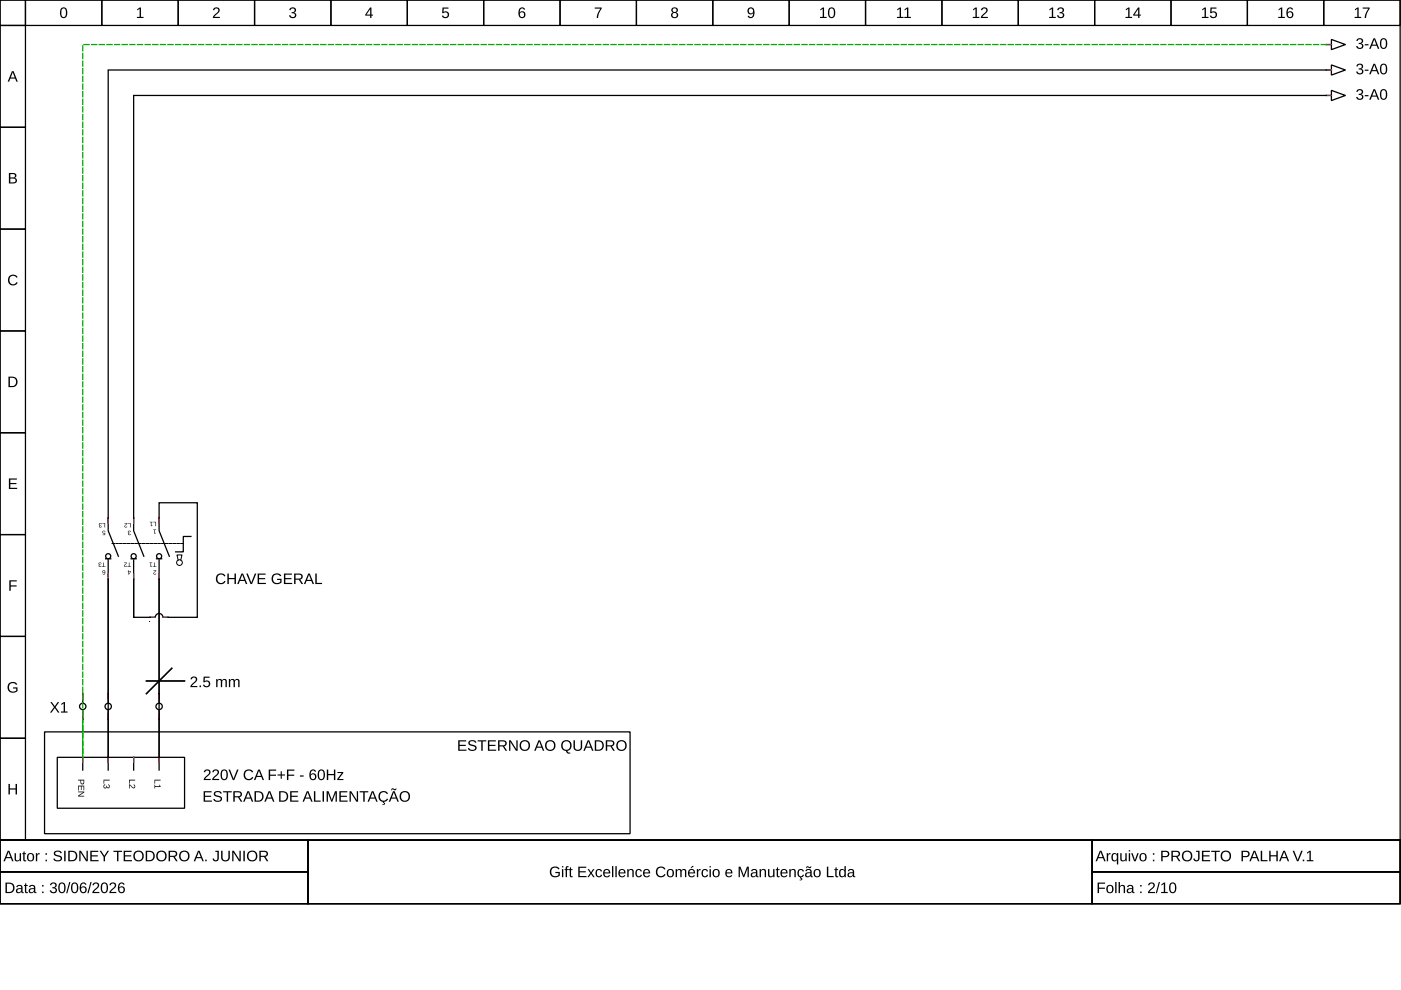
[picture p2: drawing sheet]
<svg xmlns="http://www.w3.org/2000/svg" width="297mm" height="210mm" viewBox="0 0 297 210" stroke-linecap="round" stroke-linejoin="round" font-family="sans-serif">
<g fill="none" stroke="#000" stroke-width=".27">
<path d="M0 0h296.9v178.1h-296.9zM0 0h5.4v5.4h-5.4zM5.4 0h16.2v5.4h-16.2zM21.6 0h16.2v5.4h-16.2zM37.8 0h16.2v5.4h-16.2zM54 0h16.2v5.4h-16.2zM70.2 0h16.2v5.4h-16.2zM86.4 0h16.2v5.4h-16.2zM102.6 0h16.1v5.4h-16.1zM118.7 0h16.2v5.4h-16.2zM134.9 0h16.2v5.4h-16.2zM151.1 0h16.2v5.4h-16.2z"/>
<path d="M167.3 0h16.2v5.4h-16.2zM183.5 0h16.2v5.4h-16.2zM199.7 0h16.2v5.4h-16.2zM215.9 0h16.2v5.4h-16.2zM232.1 0h16.2v5.4h-16.2zM248.3 0h16.2v5.4h-16.2zM264.5 0h16.2v5.4h-16.2zM280.7 0h16.2v5.4h-16.2zM0 5.4h5.4v21.6h-5.4zM281.2 14.8h-258.3v97.7l2.2 5.4M281.5 14.8h.8M281.5 9.4h.8"/>
<path d="M282.3 13.8l3 1-3 1.1zM282.3 19.2l3 1-3 1.1zM282.3 8.4l3 1-3 1.1zM0 27h5.4v21.6h-5.4zM281.2 20.2h-252.9v92.3l2.2 5.4M281.5 20.2h.8M0 48.6h5.4v21.6h-5.4zM0 70.2h5.4v21.6h-5.4zM0 91.8h5.4v21.5h-5.4zM0 113.3h5.4v21.6h-5.4zM22.4 118.5h1.1M22.9 118.7v3.6"/>
<path d="M27.8 118.5h1.1M28.3 118.7v3.8M33.2 118.5h1.1M33.7 118.8v4M35.9 117.9l-2.2-5.4v-5.9h8.1v24.3h-7.3a.81 .81 0 0 0-.8-.8 .81 .81 0 0 0-.8 .8h-4.6v-8.1v8.1M40.5 113.7h-1.6v3.3h-1.7M0 134.9h5.4v21.6h-5.4zM0 156.5h5.4v21.6h-5.4zM9.4 155.2h124.2v21.6h-124.2zM17.5 147.1v1.9M17.5 150.6v1.9M22.9 150.6v10"/>
<path d="M22.9 149v-26.2v37.8M31 144.4h8.1M33.7 149v-26.2v37.8M33.7 150.6v10M36.4 141.7l-5.4 5.4M0 178.1h296.9v13.5h-296.9zM0 178.1h65.3v6.8h-65.3zM12.1 160.6h27v10.8h-27zM12.1 171.4h.1M12.1 166h.1M17.5 160.8v2.5M22.9 160.6v2.7"/>
<path d="M28.3 160.6v2.7M33.7 160.6v2.7M65.3 178.1h166.2v13.5h-166.2zM231.5 178.1h65.4v6.8h-65.4zM0 184.9h65.3v6.7h-65.3zM231.5 184.9h65.4v6.7h-65.4z"/>
<circle cx="22.9" cy="117.9" r=".54"/>
<circle cx="28.3" cy="117.9" r=".54"/>
<circle cx="33.7" cy="117.9" r=".54"/>
<circle cx="17.5" cy="149.8" r=".67"/>
<circle cx="22.9" cy="149.8" r=".67"/>
<circle cx="33.7" cy="149.8" r=".67"/>
</g>
<g fill="#000">
<path d="M29.1 2l.5-.4h.3v2h.5v.2h-1.4v-.2h.6v-1.7l-.5 .3zM45.4 1.7a.72 .72 0 0 1 1.1 .2 .72 .72 0 0 1-.4 1l-.6 .7h1.1v.2h-1.5l.1-.4 .5-.5a.66 .66 0 0 0 .4-1.1l-.5 .1-.2 .3-.2-.1zM61.6 1.7a.63 .63 0 0 1 1 0 .63 .63 0 0 1-.3 1 .63 .63 0 0 1 .5 .8 .63 .63 0 0 1-.9 .3l-.6-.4v-.2h.3a.45 .45 0 0 0 .6 .4 .45 .45 0 0 0 .2-.7l-.6-.1v-.2a.43 .43 0 0 0 .7-.2 .43 .43 0 0 0-.4-.6 .43 .43 0 0 0-.5 .4l-.3-.1zM93.8 1.6h1.3v.2h-1l-.1 .7a.76 .76 0 0 1 1.1 .3 .76 .76 0 0 1-.3 1.1 .76 .76 0 0 1-1.1-.4v-.2h.3a.5 .5 0 0 0 .7 .2 .5 .5 0 0 0 .1-.8 .5 .5 0 0 0-.8 .1h-.3zM126.1 1.6h1.5l-.7 1.4-.1 .8h-.3l.1-.6 .7-1.4h-1.2zM2 58.5a1.11 1.11 0 0 1 1.7 .3l-.3 .1a.83 .83 0 0 0-1.1-.3 .83 .83 0 0 0-.2 1.2l.5 .4a.77 .77 0 0 0 .9-.4l.2 .1a1.14 1.14 0 0 1-1.7 .4 1.14 1.14 0 0 1 0-1.8zM1.9 101.4h1.7v.3h-1.4v.7h1.3v.2h-1.3v.8h1.4v.3h-1.7zM21.8 112.6l.4-.1 .1 .2-.3-.1a.25 .25 0 0 0-.1 .4 .25 .25 0 0 0 .4 0v.5h-.5l.4-.1v-.3a.31 .31 0 0 1-.4-.1 .31 .31 0 0 1 0-.4zM27.2 112.6l.3-.1 .2 .3-.3-.2a.17 .17 0 0 0-.2 .2 .17 .17 0 0 0 .3 .1v.2a.18 .18 0 0 0-.2 0 .18 .18 0 0 0 .1 .3 .18 .18 0 0 0 .2-.2h.1a.28 .28 0 0 1-.4 .3 .28 .28 0 0 1 0-.5l-.2-.1zM32.5 112.3h.6l-.2 .1v.7l.2-.2v.1l-.3 .2h-.1v-.8zM2 123h1.6v.3h-1.3v.8h1.2v.3h-1.2v.9h-.3zM31.7 131.8l.2 .1z"/>
<path d="M32.5 120.9h.6l-.5 .7 .2 .1 .3-.1a.32 .32 0 0 1-.3 .2 .32 .32 0 0 1-.3-.3 .32 .32 0 0 1 .3-.3l.2-.2zM1.9 144.9a1.16 1.16 0 0 1 1.8 .2l-.3 .1a.85 .85 0 0 0-1.2-.2 .85 .85 0 0 0-.2 1.2 .95 .95 0 0 0 1.4 .2v-.4h-.6v-.3h.9v.8a1.22 1.22 0 0 1-1.7 .1 1.22 1.22 0 0 1-.1-1.7zM1.8 166.2h.3v1h1.2v-1h.3v2.2h-.3v-1h-1.2v1h-.3z"/>
<path d="M2.5 15.1h.4l.9 2.2h-.3l-.3-.6h-1l-.3 .6h-.3zM2.7 15.3l-.4 1.1h.8z"/>
<path d="M13.1 1.7a.83 .83 0 0 1 .9 .1 .83 .83 0 0 1 .3 .9 .83 .83 0 0 1-.8 1.2 .83 .83 0 0 1-.8-1.2l.1-.6zM13.2 1.9a1.2 1.2 0 0 0 .3 1.7 1.16 1.16 0 0 0 .2-1.8z"/>
<path d="M78.5 1.6h.3v1.5h.3v.2h-.3v.5h-.3v-.5h-1.1v-.2zM78.5 1.9l-.8 1.2h.8z"/>
<path d="M110.3 1.7a.7 .7 0 0 1 1 .3l-.2 .1a.47 .47 0 0 0-.6-.3 .47 .47 0 0 0-.3 .6v.3a.72 .72 0 0 1 1.1 .1 .72 .72 0 0 1-.3 1 .72 .72 0 0 1-1-.4l-.1-1zM110.2 3.1a.48 .48 0 0 0 .9 0 .48 .48 0 0 0-.9 0z"/>
<path d="M142.5 1.7a.66 .66 0 0 1 1-.1 .66 .66 0 0 1 0 1h-.2a.65 .65 0 0 1 .4 .9 .65 .65 0 0 1-.9 .3 .6 .6 0 0 1-.5-.5 .6 .6 0 0 1 .4-.7l-.4-.3zM142.6 2.1a.41 .41 0 0 0 .8 0 .41 .41 0 0 0-.8 0zM142.6 3.2a.46 .46 0 0 0 .9 0 .46 .46 0 0 0-.9 0z"/>
<path d="M158.7 1.8a.81 .81 0 0 1 1-.1 .81 .81 0 0 1 .3 1 .84 .84 0 0 1-.3 1 .84 .84 0 0 1-1.1-.1l-.1-.2 .3-.1a.47 .47 0 0 0 .6 .3 .47 .47 0 0 0 .3-.6v-.3a.72 .72 0 0 1-1.1 .1 .72 .72 0 0 1 .1-1zM158.9 1.9a.51 .51 0 0 0 .1 .8 .51 .51 0 0 0 .7-.3 .51 .51 0 0 0-.5-.6z"/>
<path d="M173.9 2l.6-.4h.2v2h.6v.2h-1.4v-.2h.5v-1.7l-.5 .3zM175.9 1.7a.83 .83 0 0 1 1 .1 .83 .83 0 0 1 .2 .9 .83 .83 0 0 1-.8 1.2 .83 .83 0 0 1-.8-1.2l.1-.6zM176 1.9a1.2 1.2 0 0 0 .3 1.7 1.16 1.16 0 0 0 .2-1.8z"/>
<path d="M190.2 2l.6-.4h.2v2h.6v.2h-1.4v-.2h.5v-1.7l-.5 .3zM191.8 2l.5-.4h.3v2h.5v.2h-1.4v-.2h.6v-1.7l-.5 .3z"/>
<path d="M206.3 2l.5-.4h.3v2h.5v.2h-1.4v-.2h.6v-1.7l-.5 .3zM208.2 1.7a.72 .72 0 0 1 1.1 .2 .72 .72 0 0 1-.4 1l-.6 .7h1.1v.2h-1.4l.1-.4 .4-.5a.66 .66 0 0 0 .4-1.1l-.5 .1-.1 .3-.3-.1z"/>
<path d="M222.5 2l.5-.4h.3v2h.5v.2h-1.4v-.2h.6v-1.7l-.5 .3zM224.4 1.7a.63 .63 0 0 1 1 0 .63 .63 0 0 1-.3 1 .63 .63 0 0 1 .5 .8 .63 .63 0 0 1-.9 .3l-.5-.4-.1-.2h.3a.45 .45 0 0 0 .6 .4 .45 .45 0 0 0 .2-.7l-.5-.1v-.2a.43 .43 0 0 0 .6-.2 .43 .43 0 0 0-.3-.6 .43 .43 0 0 0-.6 .4l-.2-.1z"/>
<path d="M238.7 2l.5-.4h.3v2h.5v.2h-1.4v-.2h.6v-1.7l-.5 .3zM241.3 1.6h.3v1.5h.3v.2h-.3v.5h-.3v-.5h-1v-.2zM241.3 1.9l-.8 1.2h.8z"/>
<path d="M254.9 2l.5-.4h.3v2h.5v.2h-1.4v-.2h.6v-1.7l-.5 .3zM256.6 1.6h1.3v.2h-1v.7a.76 .76 0 0 1 1 .3 .76 .76 0 0 1-.3 1.1 .76 .76 0 0 1-1-.4l-.1-.2h.3a.5 .5 0 0 0 .7 .2 .5 .5 0 0 0 .1-.8 .5 .5 0 0 0-.8 .1h-.2z"/>
<path d="M271.1 2l.5-.4h.3v2h.5v.2h-1.4v-.2h.6v-1.7l-.5 .3zM273.1 1.7a.7 .7 0 0 1 1.1 .3l-.3 .1a.47 .47 0 0 0-.6-.3 .47 .47 0 0 0-.3 .6v.3a.72 .72 0 0 1 1.1 .1 .72 .72 0 0 1-.3 1 .72 .72 0 0 1-1-.4v-1zM273 3.1a.48 .48 0 0 0 .9 0 .48 .48 0 0 0-.9 0z"/>
<path d="M287.3 2l.5-.4h.3v2h.5v.2h-1.4v-.2h.6v-1.7l-.5 .3zM288.9 1.6h1.5l-.6 1.4-.2 .8h-.3l.1-.6 .7-1.4h-1.2z"/>
<path d="M287.8 13.6a.63 .63 0 0 1 1 0 .63 .63 0 0 1-.3 1 .63 .63 0 0 1 .5 .8 .63 .63 0 0 1-.9 .4l-.5-.4-.1-.2h.3a.45 .45 0 0 0 .6 .3 .45 .45 0 0 0 .2-.7l-.5-.1v-.2a.43 .43 0 0 0 .6-.2 .43 .43 0 0 0-.3-.6 .43 .43 0 0 0-.5 .4h-.3zM289.4 14.8h.7v.2h-.7zM291.2 13.5h.3l.9 2.2h-.3l-.2-.6h-1l-.3 .6h-.3zM291.4 13.7l-.4 1.2h.8zM292.9 13.6a.83 .83 0 0 1 1 .1 .83 .83 0 0 1 .2 .9 .83 .83 0 0 1-.8 1.2 .83 .83 0 0 1-.7-1.2l.1-.6zM293.1 13.8a1.2 1.2 0 0 0 .2 1.7 1.16 1.16 0 0 0 .2-1.8z"/>
<path d="M287.8 8.2a.63 .63 0 0 1 1 0 .63 .63 0 0 1-.3 1 .63 .63 0 0 1 .5 .8 .63 .63 0 0 1-.9 .4l-.5-.4-.1-.2h.3a.45 .45 0 0 0 .6 .4 .45 .45 0 0 0 .2-.8l-.5-.1v-.2a.43 .43 0 0 0 .6-.2 .43 .43 0 0 0-.3-.6 .43 .43 0 0 0-.5 .4h-.3zM289.4 9.4h.7v.2h-.7zM291.2 8.1h.3l.9 2.3h-.3l-.2-.7h-1l-.3 .7h-.3zM291.4 8.4l-.4 1.1h.8zM292.9 8.2a.83 .83 0 0 1 1 .1 .83 .83 0 0 1 .2 .9 .83 .83 0 0 1-.8 1.2 .83 .83 0 0 1-.7-1.2l.1-.6zM293.1 8.4a1.2 1.2 0 0 0 .2 1.8 1.16 1.16 0 0 0 .2-1.9z"/>
<path d="M1.9 36.7a1.45 1.45 0 0 1 1.5 .3l.1 .4-.4 .3a.61 .61 0 0 1 .5 .8 .61 .61 0 0 1-.8 .4h-.9zM2.2 36.9v.7h.7l.2-.2v-.4zM2.2 37.9v.8h.6a.42 .42 0 0 0 .4-.2 .42 .42 0 0 0 0-.5z"/>
<path d="M287.8 19a.63 .63 0 0 1 1 0 .63 .63 0 0 1-.3 1 .63 .63 0 0 1 .5 .8 .63 .63 0 0 1-.9 .4l-.5-.4-.1-.2 .3-.1a.45 .45 0 0 0 .6 .4 .45 .45 0 0 0 .2-.7l-.5-.1v-.2a.43 .43 0 0 0 .6-.2 .43 .43 0 0 0-.3-.6 .43 .43 0 0 0-.5 .4h-.3zM289.4 20.2h.7v.2h-.7zM291.2 18.9h.3l.9 2.2h-.3l-.2-.6h-1l-.3 .6h-.3zM291.4 19.1l-.4 1.2h.8zM292.9 19a.83 .83 0 0 1 1 .1 .83 .83 0 0 1 .2 .9 .83 .83 0 0 1-.8 1.2 .83 .83 0 0 1-.7-1.2l.1-.6zM293.1 19.2a1.2 1.2 0 0 0 .2 1.7 1.16 1.16 0 0 0 .2-1.8z"/>
<path d="M1.8 79.9a1.73 1.73 0 0 1 1.8 .5 1.13 1.13 0 0 1-1 1.7h-.8zM2.1 80.1v1.7a.95 .95 0 0 0 1.3-.8 .95 .95 0 0 0-1.3-.9z"/>
<path d="M21.7 110.9h.6v.9h-.1v-.8zM21 111l.4-.1 .2 .2-.3-.1a.17 .17 0 0 0-.2 .2 .17 .17 0 0 0 .2 .1l.1 .1a.18 .18 0 0 0-.3 .1 .18 .18 0 0 0 .1 .3 .18 .18 0 0 0 .3-.2h.1a.28 .28 0 0 1-.4 .3 .28 .28 0 0 1 0-.5l-.2-.2z"/>
<path d="M27.1 110.9h.6v.9h-.1v-.8zM26.4 110.9h.6l-.5 .7 .2 .2 .3-.2a.32 .32 0 0 1-.4 .2 .32 .32 0 0 1-.2-.3 .32 .32 0 0 1 .3-.3l.2-.2z"/>
<path d="M32.5 110.6h.6v1h-.1v-.9zM31.8 110.6h.5l-.2 .1v.8l.2-.2v.1l-.2 .2h-.1v-.9z"/>
<path d="M21.8 121l.1-.1a.45 .45 0 0 1 .4 .5 .45 .45 0 0 1-.5 .4l-.1-.2 .4 .1 .1-.3a.3 .3 0 0 1-.4 0 .3 .3 0 0 1 0-.4zM21.8 121.2a.2 .2 0 0 0 .4 0 .2 .2 0 0 0-.4 0z"/>
<path d="M21.9 119.3h.2v.8l.3 .1h-.8l.3-.1zM21 119.3h.3l.2 .2-.3-.1a.17 .17 0 0 0-.2 .1 .17 .17 0 0 0 .2 .2l.1 .1a.18 .18 0 0 0-.3 .1 .18 .18 0 0 0 .2 .2 .18 .18 0 0 0 .2-.1h.1a.28 .28 0 0 1-.4 .2 .28 .28 0 0 1 0-.5l-.2-.1z"/>
<path d="M27.2 120.9l.1 .2h.5l-.5 .7h-.1v-.6h-.1zM27.3 121.2v.5l.4-.5z"/>
<path d="M27.3 119.3h.1v.8l.4 .1h-.8l.3-.1zM26.3 119.3h.6l-.5 .7 .2 .1 .3-.1a.32 .32 0 0 1-.4 .2 .32 .32 0 0 1-.2-.3 .32 .32 0 0 1 .3-.3l.2-.2z"/>
<path d="M32.7 119.3h.1v.8l.4 .1h-.8l.3-.1zM31.7 119.3h.6l-.3 .1v.7l.2-.2v.2l-.2 .1h-.1v-.8z"/>
<path d="M46.1 121.9a1.11 1.11 0 0 1 1.7 .2l-.3 .1a.83 .83 0 0 0-1.2-.2 .83 .83 0 0 0-.1 1.2l.4 .4a.77 .77 0 0 0 1-.4l.2 .1a1.14 1.14 0 0 1-1.7 .3 1.14 1.14 0 0 1 0-1.7zM48.2 121.6h.3v.9h1.2v-.9h.3v2.2h-.3v-1h-1.2v1h-.3zM51.2 121.6h.3l.9 2.2h-.3l-.2-.6h-1l-.3 .6h-.3zM51.4 121.8l-.5 1.1h.9zM52.2 121.6h.3l.8 2 .7-2h.3l-.9 2.2h-.3zM54.6 121.6h1.7v.3h-1.4v.7h1.3v.2h-1.3v.8h1.5v.2h-1.8zM57.9 121.9a1.16 1.16 0 0 1 1.7 .2l-.2 .1a.85 .85 0 0 0-1.3-.2 .85 .85 0 0 0-.1 1.2 .95 .95 0 0 0 1.4 .2v-.4h-.7v-.3h1v.8a1.22 1.22 0 0 1-1.7 .1 1.22 1.22 0 0 1-.1-1.7zM60.2 121.6h1.7v.3h-1.4v.7h1.3v.2h-1.3v.8h1.5v.2h-1.8zM62.4 121.6h1a.65 .65 0 0 1 .8 .5 .65 .65 0 0 1-.6 .8l.7 .9h-.4l-.5-.9h-.7v.9h-.3zM62.7 121.8v.9h.7a.42 .42 0 0 0 .5-.5 .42 .42 0 0 0-.5-.4zM65.3 121.6h.4l.9 2.2h-.3l-.3-.6h-1l-.3 .6h-.3zM65.5 121.8l-.4 1.1h.8zM66.9 121.6h.3v2h1.1v.2h-1.4z"/>
<path d="M10.7 148.9h.3l.6 .8 .6-.8h.4l-.8 1 .8 1.2h-.3l-.7-1-.7 1h-.3l.8-1.2zM13 149.2l.5-.3h.3v1.9h.5v.3h-1.4v-.3h.6v-1.7l-.5 .4z"/>
<path d="M40.6 143.6a.72 .72 0 0 1 1.1 .1 .72 .72 0 0 1-.4 1.1l-.6 .7h1.1v.2h-1.4l.1-.4 .4-.5a.66 .66 0 0 0 .4-1.1l-.5 .1-.1 .2h-.3zM42.3 145.3h.3v.4h-.3zM43.2 143.5h1.2v.2h-1v.7a.76 .76 0 0 1 1.1 .3 .76 .76 0 0 1-.4 1.1 .76 .76 0 0 1-1-.4l-.1-.2h.3a.5 .5 0 0 0 .8 .2 .5 .5 0 0 0 0-.8 .5 .5 0 0 0-.7 .1h-.3zM45.8 144h.3v.3a.53 .53 0 0 1 .5-.4 .53 .53 0 0 1 .5 .4 .53 .53 0 0 1 .6-.3 .53 .53 0 0 1 .4 .6v1.1h-.3v-1.3l-.3-.2-.4 .3v1.2h-.3v-1.3l-.1-.2h-.4l-.2 .3v1.2h-.3zM48.5 144h.3v.3a.53 .53 0 0 1 .5-.4 .53 .53 0 0 1 .5 .4 .53 .53 0 0 1 .6-.3 .53 .53 0 0 1 .4 .6v1.1h-.3v-1.3l-.3-.2-.4 .3v1.2h-.3v-1.3l-.1-.2h-.4l-.2 .3v1.2h-.3z"/>
<path d="M97.1 157h1.7v.2h-1.3v.7h1.2v.3h-1.2v.7h1.4v.3h-1.8zM99.4 157.2a1.02 1.02 0 0 1 1.6 .2l-.3 .1a.54 .54 0 0 0-.6-.4 .54 .54 0 0 0-.5 .6l.6 .2a.69 .69 0 0 1 .8 .7 .69 .69 0 0 1-.9 .6 .82 .82 0 0 1-.9-.5l.3-.1a.67 .67 0 0 0 .6 .4 .67 .67 0 0 0 .6-.5l-.5-.3a.72 .72 0 0 1-.7-.2 .72 .72 0 0 1-.1-.8zM101.3 157h1.8v.2h-.8v2h-.3v-2h-.7zM103.4 157h1.7v.2h-1.4v.7h1.3v.3h-1.3v.7h1.5v.3h-1.8zM105.6 157h1.1a.65 .65 0 0 1 .7 .5 .65 .65 0 0 1-.5 .7l.6 1h-.3l-.6-.9h-.7v.9h-.3zM105.9 157.2v.8h.7a.42 .42 0 0 0 .5-.4 .42 .42 0 0 0-.5-.4zM107.9 157h.4l1.2 1.9v-1.9h.2v2.2h-.3l-1.2-1.9v1.9h-.3zM110.1 158.1a1.15 1.15 0 0 1 2.3 0 1.15 1.15 0 0 1-2.3 0zM110.7 157.4a.87 .87 0 0 0 0 1.3 .87 .87 0 0 0 1.3-.1 .87 .87 0 0 0-.2-1.2 .87 .87 0 0 0-1.1 0zM114.2 157h.3l.9 2.2h-.3l-.3-.7h-1l-.2 .7h-.3zM114.3 157.2l-.4 1.1h.8zM115.5 158.1a1.15 1.15 0 0 1 2.3 0 1.15 1.15 0 0 1-2.3 0zM116.1 157.4a.87 .87 0 0 0 0 1.3 .87 .87 0 0 0 1.3-.1 .87 .87 0 0 0-.2-1.2 .87 .87 0 0 0-1.1 0zM119.3 157.2a1.16 1.16 0 0 1 1.8 .3 1.16 1.16 0 0 1-.8 1.7l.2 .3 .4 .1v.2h-.5l-.3-.2a.57 .57 0 0 0-.7-.5 1.27 1.27 0 0 1-.1-1.9zM119.5 157.4a.87 .87 0 0 0 0 1.3 .87 .87 0 0 0 1.3-.1 .87 .87 0 0 0-.1-1.2 .87 .87 0 0 0-1.2 0zM121.6 157h.3v1.4a.62 .62 0 0 0 .6 .6 .62 .62 0 0 0 .6-.7v-1.3h.3v1.3a.92 .92 0 0 1-.9 .9 .92 .92 0 0 1-.9-.8zM124.6 157h.3l.9 2.2h-.3l-.2-.7h-1l-.3 .7h-.3zM124.8 157.2l-.5 1.1h.9zM126.1 157a1.73 1.73 0 0 1 1.8 .5 1.13 1.13 0 0 1-1 1.7h-.8zM126.4 157.2v1.7a.95 .95 0 0 0 1.3-.8 .95 .95 0 0 0-1.3-.9zM128.4 157h1.1a.65 .65 0 0 1 .8 .5 .65 .65 0 0 1-.6 .7l.7 1h-.4l-.6-.9h-.7v.9h-.3zM128.7 157.2v.8h.8a.42 .42 0 0 0 .5-.4 .42 .42 0 0 0-.5-.4zM130.6 158.1a1.15 1.15 0 0 1 2.3 0 1.15 1.15 0 0 1-2.3 0zM131.2 157.4a.87 .87 0 0 0 0 1.3 .87 .87 0 0 0 1.3-.1 .87 .87 0 0 0-.2-1.2 .87 .87 0 0 0-1.1 0z"/>
<path d="M16.6 165.3h1.3v.6a.4 .4 0 0 1-.4 .4 .4 .4 0 0 1-.4-.4v-.4h-.5zM17.2 165.5v.5l.4 .1 .1-.6zM16.6 166.6h1.3v1h-.2v-.9h-.4v.8h-.1v-.8h-.5v.9h-.1zM16.6 167.8h1.3v.2l-1.2 .7h1.2v.2h-1.3v-.2l1.1-.7h-1.1z"/>
<path d="M22 165.3h1.3v.2h-1.2v.6h-.1zM22 166.4l.3-.1-.2 .4a.24 .24 0 0 0 .2 .3 .24 .24 0 0 0 .2-.3l.2-.1a.25 .25 0 0 0 .1 .4 .25 .25 0 0 0 .3-.2 .25 .25 0 0 0-.2-.3v-.2a.4 .4 0 0 1 .4 .6 .4 .4 0 0 1-.7 0 .35 .35 0 0 1-.4 .3 .35 .35 0 0 1-.3-.5z"/>
<path d="M27.3 165.3h1.3v.2h-1.1v.6h-.2zM27.3 166.3l.7 .5a.26 .26 0 0 0 .5 .1 .26 .26 0 0 0-.2-.4v-.2a.44 .44 0 0 1 .4 .5 .44 .44 0 0 1-.5 .4 .44 .44 0 0 1-.4-.5l-.3-.2v.7h-.2z"/>
<path d="M32.7 165.3h1.3v.2h-1.1v.6h-.2zM32.7 166.4h.2v.3h1l-.2-.3h.1l.2 .5h-1.1v.3h-.2z"/>
<path d="M43.2 167.8h1.7v.2h-1.4v.7h1.3v.3h-1.3v.7h1.4v.3h-1.7zM45.4 168a1.02 1.02 0 0 1 1.6 .2l-.3 .1a.54 .54 0 0 0-.6-.4 .54 .54 0 0 0-.4 .6l.5 .2a.69 .69 0 0 1 .9 .7 .69 .69 0 0 1-.9 .6 .82 .82 0 0 1-1-.6h.3a.67 .67 0 0 0 .7 .4 .67 .67 0 0 0 .6-.5l-.6-.3a.72 .72 0 0 1-.7-.3 .72 .72 0 0 1-.1-.7zM47.3 167.8h1.8v.2h-.7v2h-.3v-2h-.8zM49.5 167.8h1a.65 .65 0 0 1 .8 .5 .65 .65 0 0 1-.5 .7l.6 1h-.4l-.5-.9h-.7v.9h-.3zM49.8 168v.8h.7a.42 .42 0 0 0 .5-.4 .42 .42 0 0 0-.5-.4zM52.5 167.8h.3l.9 2.2h-.3l-.3-.7h-1l-.2 .7h-.4zM52.6 168l-.4 1.1h.8zM54 167.8a1.73 1.73 0 0 1 1.7 .5 1.13 1.13 0 0 1-.9 1.7h-.8zM54.3 168v1.7a.95 .95 0 0 0 1.3-.8 .95 .95 0 0 0-1.3-.9zM57 167.8h.3l.9 2.2h-.3l-.3-.7h-1l-.2 .7h-.4zM57.1 168l-.4 1.1h.8zM59.2 167.8a1.73 1.73 0 0 1 1.8 .5 1.13 1.13 0 0 1-1 1.7h-.8zM59.5 168v1.7a.95 .95 0 0 0 1.3-.8 .95 .95 0 0 0-1.3-.9zM61.5 167.8h1.7v.2h-1.4v.7h1.3v.3h-1.3v.7h1.5v.3h-1.8zM65 167.8h.4l.9 2.2h-.3l-.3-.7h-1l-.2 .7h-.4zM65.2 168l-.4 1.1h.8zM66.6 167.8h.3v1.9h1.1v.3h-1.4zM68.4 167.8h.3v2.2h-.3zM69.3 167.8h.4l.6 1.9 .7-1.9h.4v2.2h-.3l.1-2-.8 2h-.2l-.7-2v2h-.2zM71.9 167.8h1.7v.2h-1.3v.7h1.2v.3h-1.2v.7h1.4v.3h-1.8zM74.1 167.8h.4l1.2 1.9-.1-1.9h.3v2.2h-.3l-1.2-1.9v1.9h-.3zM76.3 167.8h1.8v.2h-.8v2h-.3v-2h-.7zM78.8 167.8h.4l.9 2.2h-.3l-.3-.7h-1l-.3 .7h-.3zM79 168l-.4 1.1h.8zM80.5 168a1.11 1.11 0 0 1 1.8 .3l-.3 .1a.83 .83 0 0 0-1.2-.3 .83 .83 0 0 0-.2 1.2l.5 .4a.77 .77 0 0 0 .9-.4l.3 .1a1.14 1.14 0 0 1-1.7 .4 1.14 1.14 0 0 1-.1-1.8zM81.2 170h.2l-.1 .1 .3 .3-.1 .2-.4 .1v-.2l.3-.1-.3-.1zM83.3 167.8h.4l.9 2.2h-.3l-.3-.7h-1l-.3 .7h-.3zM83.5 168l-.4 1.1h.8zM83 167.2l.3-.1 .4 .2 .4-.2-.1 .2a.5 .5 0 0 1-.7 .1l-.4 .2zM84.6 168.9a1.15 1.15 0 0 1 2.3 0 1.15 1.15 0 0 1-2.3 0zM85.2 168.2a.87 .87 0 0 0 0 1.3 .87 .87 0 0 0 1.3-.2 .87 .87 0 0 0-.1-1.1 .87 .87 0 0 0-1.2 0z"/>
<path d="M43.4 163.3a.72 .72 0 0 1 1.2 .1 .72 .72 0 0 1-.5 1.1l-.6 .7h1.2v.2h-1.5l.1-.4 .5-.5a.66 .66 0 0 0 .3-1.1l-.5 .1-.1 .2h-.3zM45.2 163.3a.72 .72 0 0 1 1.2 .1 .72 .72 0 0 1-.5 1.1l-.6 .7h1.2v.2h-1.5l.1-.4 .5-.5a.66 .66 0 0 0 .3-1.1l-.5 .1-.1 .2h-.3zM47.1 163.3a.83 .83 0 0 1 1 0 .83 .83 0 0 1 .2 1 .83 .83 0 0 1-.8 1.1 .83 .83 0 0 1-.7-1.1v-.7zM47.3 163.5a1.2 1.2 0 0 0 .2 1.7 1.16 1.16 0 0 0 .2-1.8zM48.4 163.2h.4l.7 1.9 .8-1.9h.3l-.9 2.2h-.3zM51.9 163.4a1.11 1.11 0 0 1 1.8 .3l-.3 .1a.83 .83 0 0 0-1.2-.3 .83 .83 0 0 0-.1 1.2l.4 .4a.77 .77 0 0 0 1-.4l.2 .1a1.14 1.14 0 0 1-1.7 .4 1.14 1.14 0 0 1-.1-1.8zM54.7 163.2h.4l.9 2.2h-.3l-.3-.7h-1l-.3 .7h-.3zM54.9 163.4l-.4 1.1h.8zM57 163.2h1.6v.2h-1.3v.8h1.2v.3h-1.2v.9h-.3zM59.5 163.5h.2v.7h.7v.2h-.7v.7h-.2v-.7h-.7v-.2h.7zM60.8 163.2h1.6v.2h-1.3v.8h1.3v.3h-1.3v.9h-.3zM63.6 164.4h.8v.3h-.8zM66 163.3a.7 .7 0 0 1 1 .3h-.3a.47 .47 0 0 0-.5-.2 .47 .47 0 0 0-.3 .6v.2a.72 .72 0 0 1 1.1 .2 .72 .72 0 0 1-.3 1 .72 .72 0 0 1-1-.5l-.1-.9zM65.8 164.7a.5 .5 0 0 0 1 0 .5 .5 0 0 0-1 0zM67.7 163.3a.83 .83 0 0 1 1 0 .83 .83 0 0 1 .2 1 .83 .83 0 0 1-.8 1.1 .83 .83 0 0 1-.8-1.1l.1-.7zM67.8 163.5a1.2 1.2 0 0 0 .3 1.7 1.16 1.16 0 0 0 .2-1.8zM69.3 163.2h.3v.9h1.2v-.9h.3v2.2h-.3v-1h-1.2v1h-.3zM71.5 163.7h1.3v.2l-1 1.3h1v.2h-1.3v-.2l.9-1.3h-.9z"/>
<path d="M1.6 180.4h.4l.9 2.2h-.3l-.3-.6h-1l-.3 .6h-.3zM1.8 180.6l-.4 1.1h.8zM3.1 180.9h.3v1.1a.41 .41 0 0 0 .4 .4 .41 .41 0 0 0 .4-.5v-1h.3v1.7h-.3v-.3a.58 .58 0 0 1-.7 .3 .58 .58 0 0 1-.4-.6zM5 180.5h.2v.4h.3v.2h-.3v1.1l.1 .2h.3v.2l-.6-.1-.1-1.4h-.2v-.2h.2zM5.9 181.1a.83 .83 0 0 1 1.2 .1 .83 .83 0 0 1-.1 1.2 .83 .83 0 0 1-1.2-.2l-.1-.4zM6.1 181.2a.63 .63 0 0 0-.1 .9 .63 .63 0 0 0 .8 .2 .79 .79 0 0 0-.3-1.2zM7.6 180.9h.3v.3l.1-.3h.4v.2l-.3 .1-.2 .2v1.2h-.3zM9.6 180.9h.4v.3h-.4zM9.6 182.3h.4v.3h-.4zM11.5 180.6a1.02 1.02 0 0 1 1.6 .3h-.3a.54 .54 0 0 0-.6-.4 .54 .54 0 0 0-.5 .6l.6 .2a.69 .69 0 0 1 .9 .7 .69 .69 0 0 1-1 .6 .82 .82 0 0 1-.9-.5l.3-.1a.67 .67 0 0 0 .7 .4 .67 .67 0 0 0 .5-.5l-.5-.3a.72 .72 0 0 1-.7-.2 .72 .72 0 0 1-.1-.8zM13.6 180.4h.3v2.2h-.3zM14.5 180.4a1.73 1.73 0 0 1 1.8 .5 1.13 1.13 0 0 1-1 1.7h-.8zM14.8 180.6v1.8a.95 .95 0 0 0 1.3-.9 .95 .95 0 0 0-1.3-.9zM16.8 180.4h.4l1.2 1.9-.1-1.9h.3v2.2h-.3l-1.2-1.9v1.9h-.3zM19.1 180.4h1.7v.2h-1.4v.7h1.3v.3h-1.3v.8h1.5v.2h-1.8zM21.1 180.4h.3l.7 1 .7-1h.3l-.8 1.3v.9h-.3v-.9zM24 180.4h1.9v.2h-.8v2h-.3v-2h-.8zM26.2 180.4h1.7v.2h-1.4v.7h1.3v.3h-1.3v.8h1.5v.2h-1.8zM28.2 181.5a1.15 1.15 0 0 1 2.3 0 1.15 1.15 0 0 1-2.3 0zM28.8 180.8a.87 .87 0 0 0 0 1.3 .87 .87 0 0 0 1.3-.1 .87 .87 0 0 0-.2-1.2 .87 .87 0 0 0-1.1 0zM30.9 180.4a1.73 1.73 0 0 1 1.8 .5 1.13 1.13 0 0 1-1 1.7h-.8zM31.2 180.6v1.8a.95 .95 0 0 0 1.3-.9 .95 .95 0 0 0-1.3-.9zM33 181.5a1.15 1.15 0 0 1 2.3 0 1.15 1.15 0 0 1-2.3 0zM33.6 180.8a.87 .87 0 0 0 0 1.3 .87 .87 0 0 0 1.3-.1 .87 .87 0 0 0-.1-1.2 .87 .87 0 0 0-1.2 0zM35.7 180.4h1.1a.65 .65 0 0 1 .8 .5 .65 .65 0 0 1-.6 .7l.7 1h-.4l-.6-.9h-.6v.9h-.4zM36.1 180.6v.8h.7a.42 .42 0 0 0 .5-.4 .42 .42 0 0 0-.5-.4zM37.9 181.5a1.15 1.15 0 0 1 2.3 0 1.15 1.15 0 0 1-2.3 0zM38.5 180.8a.87 .87 0 0 0 0 1.3 .87 .87 0 0 0 1.3-.1 .87 .87 0 0 0-.1-1.2 .87 .87 0 0 0-1.2 0zM42 180.4h.3l.9 2.2h-.3l-.3-.6h-1l-.2 .6h-.3zM42.1 180.6l-.4 1.1h.9zM43.5 182.3h.3v.3h-.3zM45.7 180.4h.7v1.5a.67 .67 0 0 1-.6 .7 .67 .67 0 0 1-.7-.5l.3-.1a.37 .37 0 0 0 .4 .4 .37 .37 0 0 0 .3-.4v-1.4h-.4zM46.9 180.4h.3v1.4a.62 .62 0 0 0 .6 .6 .62 .62 0 0 0 .6-.6v-1.4h.3v1.4a.92 .92 0 0 1-.9 .8 .92 .92 0 0 1-.9-.8zM49.2 180.4h.4l1.2 1.9v-1.9h.2v2.2h-.3l-1.2-1.9v1.9h-.3zM51.6 180.4h.3v2.2h-.3zM52.3 181.5a1.15 1.15 0 0 1 2.3 0 1.15 1.15 0 0 1-2.3 0zM52.9 180.8a.87 .87 0 0 0 0 1.3 .87 .87 0 0 0 1.3-.1 .87 .87 0 0 0-.2-1.2 .87 .87 0 0 0-1.1 0zM55 180.4h1a.65 .65 0 0 1 .8 .5 .65 .65 0 0 1-.5 .7l.6 1h-.3l-.6-.9h-.7v.9h-.3zM55.3 180.6v.8h.7a.42 .42 0 0 0 .5-.4 .42 .42 0 0 0-.5-.4z"/>
<path d="M1.2 187.1a1.73 1.73 0 0 1 1.7 .5 1.13 1.13 0 0 1-.9 1.8h-.8zM1.5 187.4v1.7a.95 .95 0 0 0 1.3-.9 .95 .95 0 0 0-1.3-.8zM3.6 187.8a.69 .69 0 0 1 .7-.2 .69 .69 0 0 1 .5 .6v.8l.2 .2v.1l-.3 .1-.2-.4a.58 .58 0 0 1-.7 .4 .58 .58 0 0 1-.4-.7 .58 .58 0 0 1 .7-.4h.4a.39 .39 0 0 0-.3-.5 .39 .39 0 0 0-.5 .3h-.3zM3.8 188.6a.38 .38 0 0 0 .1 .6 .38 .38 0 0 0 .5-.3l.1-.4zM5.4 187.3h.2v.3h.3v.3h-.3v1l.1 .2h.2v.2l-.6-.1v-1.3h-.2v-.3h.2zM6.3 187.8a.69 .69 0 0 1 .7-.2 .69 .69 0 0 1 .5 .6v.8l.2 .2v.1l-.3 .1-.2-.4a.58 .58 0 0 1-.7 .4 .58 .58 0 0 1-.4-.7 .58 .58 0 0 1 .7-.4h.4a.39 .39 0 0 0-.3-.5 .39 .39 0 0 0-.5 .3h-.3zM6.5 188.6a.38 .38 0 0 0 .1 .6 .38 .38 0 0 0 .5-.3l.1-.4zM8.9 187.6h.3v.4h-.3zM8.9 189h.3v.4h-.3zM10.8 187.2a.63 .63 0 0 1 1 0 .63 .63 0 0 1-.2 1 .63 .63 0 0 1 .4 .9 .63 .63 0 0 1-.9 .3l-.5-.4v-.2h.2a.45 .45 0 0 0 .7 .4 .45 .45 0 0 0 .2-.8l-.6-.1v-.2a.43 .43 0 0 0 .6-.2 .43 .43 0 0 0-.3-.6 .43 .43 0 0 0-.5 .4h-.3zM12.7 187.2a.83 .83 0 0 1 1 .1 .83 .83 0 0 1 .2 .9 .83 .83 0 0 1-.8 1.2 .83 .83 0 0 1-.7-1.2v-.6zM12.9 187.4a1.2 1.2 0 0 0 .2 1.8 1.16 1.16 0 0 0 .2-1.9zM14.7 187h.2l-.6 2.4h-.3zM15.4 187.2a.83 .83 0 0 1 1 .1 .83 .83 0 0 1 .2 .9 .83 .83 0 0 1-.8 1.2 .83 .83 0 0 1-.7-1.2v-.6zM15.5 187.4a1.2 1.2 0 0 0 .3 1.8 1.16 1.16 0 0 0 .2-1.9zM17.3 187.2a.7 .7 0 0 1 1 .3l-.2 .1a.47 .47 0 0 0-.6-.2 .47 .47 0 0 0-.3 .5v.3a.72 .72 0 0 1 1.1 .1 .72 .72 0 0 1-.3 1.1 .72 .72 0 0 1-1-.5l-.1-1zM17.1 188.6a.5 .5 0 0 0 1 0 .5 .5 0 0 0-1 0zM19.2 187h.2l-.6 2.4h-.3zM19.8 187.3a.72 .72 0 0 1 1.2 .1 .72 .72 0 0 1-.5 1.1l-.6 .6h1.2v.3h-1.5l.1-.4 .5-.5a.66 .66 0 0 0 .3-1.1h-.5l-.1 .3h-.3zM21.7 187.2a.83 .83 0 0 1 1 .1 .83 .83 0 0 1 .2 .9 .83 .83 0 0 1-.8 1.2 .83 .83 0 0 1-.7-1.2v-.6zM21.8 187.4a1.2 1.2 0 0 0 .3 1.8 1.16 1.16 0 0 0 .2-1.9zM23.4 187.3a.72 .72 0 0 1 1.2 .1 .72 .72 0 0 1-.5 1.1l-.6 .6h1.2v.3h-1.5l.1-.4 .5-.5a.66 .66 0 0 0 .3-1.1h-.5l-.1 .3h-.3zM25.4 187.2a.7 .7 0 0 1 1 .3l-.2 .1a.47 .47 0 0 0-.6-.2 .47 .47 0 0 0-.3 .5v.3a.72 .72 0 0 1 1.1 .1 .72 .72 0 0 1-.3 1.1 .72 .72 0 0 1-1-.5l-.1-1zM25.2 188.6a.5 .5 0 0 0 1 0 .5 .5 0 0 0-1 0z"/>
<path d="M116.9 184a1.16 1.16 0 0 1 1.7 .2l-.2 .1a.85 .85 0 0 0-1.3-.2 .85 .85 0 0 0-.1 1.2 .95 .95 0 0 0 1.4 .2v-.4h-.7v-.2h1v.7a1.22 1.22 0 0 1-1.8 .2 1.22 1.22 0 0 1 0-1.8zM119.1 183.6h.3v.3h-.3zM119.1 184.3h.3v1.7h-.3zM120 183.7h.5v.2l-.3 .1v.3h.3v.2h-.3v1.5h-.3v-1.5h-.2v-.2h.2zM120.9 183.9h.2v.4h.3v.2h-.3v1.1l.1 .2h.2v.2l-.6-.2v-1.3h-.2v-.2h.2zM122.6 183.8h1.7v.2h-1.4v.7h1.3v.3h-1.3v.7h1.5v.3h-1.8zM124.6 184.3h.3l.4 .6 .4-.6h.3l-.5 .8 .6 .9h-.3l-.5-.7-.5 .7h-.3l.6-.9zM126.4 184.5a.7 .7 0 0 1 1.2 .3h-.3a.44 .44 0 0 0-.5-.3 .44 .44 0 0 0-.2 .6 .44 .44 0 0 0 .2 .6 .44 .44 0 0 0 .6-.2h.3a.76 .76 0 0 1-1.1 .5 .76 .76 0 0 1-.3-1.1zM128.1 184.5a.78 .78 0 0 1 .9-.2 .78 .78 0 0 1 .4 .9h-1.2a.5 .5 0 0 0 .3 .6 .5 .5 0 0 0 .6-.3l.2 .1a.85 .85 0 0 1-1.2 .3 .85 .85 0 0 1-.1-1.3zM128.3 184.6l-.1 .4h.9a.46 .46 0 0 0-.3-.5 .46 .46 0 0 0-.5 .1zM129.8 183.6h.2v2.4h-.2zM130.5 183.6h.3v2.4h-.3zM131.3 184.5a.78 .78 0 0 1 .9-.2 .78 .78 0 0 1 .4 .9h-1.2a.5 .5 0 0 0 .3 .6 .5 .5 0 0 0 .6-.3l.3 .1a.85 .85 0 0 1-1.2 .3 .85 .85 0 0 1-.2-1.3zM131.5 184.6l-.1 .4h.9a.46 .46 0 0 0-.2-.5 .46 .46 0 0 0-.6 .1zM133 184.3h.3v.3a.58 .58 0 0 1 .6-.3 .58 .58 0 0 1 .5 .5v1.2h-.3v-1.1a.41 .41 0 0 0-.5-.5 .41 .41 0 0 0-.3 .6v1h-.3zM134.9 184.5a.7 .7 0 0 1 1.2 .3h-.3a.44 .44 0 0 0-.6-.3 .44 .44 0 0 0-.2 .6 .44 .44 0 0 0 .2 .6 .44 .44 0 0 0 .6-.2h.3a.76 .76 0 0 1-1 .5 .76 .76 0 0 1-.4-1.1zM136.5 184.5a.78 .78 0 0 1 1-.2 .78 .78 0 0 1 .3 .9h-1.2a.5 .5 0 0 0 .3 .6 .5 .5 0 0 0 .7-.3l.2 .1a.85 .85 0 0 1-1.2 .3 .85 .85 0 0 1-.2-1.3zM136.8 184.6l-.2 .4h1a.46 .46 0 0 0-.3-.5 .46 .46 0 0 0-.5 .1zM139.3 184a1.11 1.11 0 0 1 1.8 .3l-.3 .1a.83 .83 0 0 0-1.2-.3 .83 .83 0 0 0-.1 1.2l.4 .4a.77 .77 0 0 0 1-.4l.2 .1a1.14 1.14 0 0 1-1.7 .4 1.14 1.14 0 0 1-.1-1.8zM141.6 184.5a.83 .83 0 0 1 1.1 .1 .83 .83 0 0 1-.1 1.1 .83 .83 0 0 1-1.2-.1v-.5zM141.8 184.6a.63 .63 0 0 0-.1 .8 .63 .63 0 0 0 .8 .2 .79 .79 0 0 0-.4-1.1zM143.2 184.3h.3v.3a.53 .53 0 0 1 .5-.4 .53 .53 0 0 1 .5 .4 .53 .53 0 0 1 .6-.3 .53 .53 0 0 1 .4 .5v1.2h-.3v-1.3l-.3-.2-.4 .3v1.2h-.3v-1.3l-.1-.2h-.3l-.2 .3-.1 1.2h-.2zM146.1 184.5a.78 .78 0 0 1 .9-.2 .78 .78 0 0 1 .4 .9h-1.2a.5 .5 0 0 0 .3 .6 .5 .5 0 0 0 .6-.3l.2 .1a.85 .85 0 0 1-1.2 .3 .85 .85 0 0 1-.2-1.3zM146.3 184.6l-.1 .4h.9a.46 .46 0 0 0-.3-.5 .46 .46 0 0 0-.5 .1zM146.8 183.6h.3l-.7 .5zM147.7 184.3h.3v.3l.2-.3h.3v.2h-.3l-.1 .3-.1 1.2h-.3zM148.9 184.5a.7 .7 0 0 1 1.2 .3h-.3a.44 .44 0 0 0-.6-.3 .44 .44 0 0 0-.2 .6 .44 .44 0 0 0 .3 .6 .44 .44 0 0 0 .5-.2h.3a.76 .76 0 0 1-1 .5 .76 .76 0 0 1-.3-1.1zM150.4 183.6h.3v.3h-.3zM150.4 184.3h.3v1.7h-.3zM151.3 184.5a.83 .83 0 0 1 1.1 .1 .83 .83 0 0 1-.1 1.1 .83 .83 0 0 1-1.1-.1l-.1-.5zM151.5 184.6a.63 .63 0 0 0-.1 .8 .63 .63 0 0 0 .8 .2 .79 .79 0 0 0-.4-1.1zM154 184.5a.78 .78 0 0 1 .9-.2 .78 .78 0 0 1 .4 .9h-1.2a.5 .5 0 0 0 .3 .6 .5 .5 0 0 0 .6-.3l.2 .1a.85 .85 0 0 1-1.2 .3 .85 .85 0 0 1-.1-1.3zM154.2 184.6l-.1 .4h.9a.46 .46 0 0 0-.3-.5 .46 .46 0 0 0-.5 .1zM156.6 183.8h.4l.7 1.9 .7-1.9h.4v2.2h-.3v-2l-.7 2h-.2l-.7-2v2h-.3zM159.3 184.4a.69 .69 0 0 1 .8-.2 .69 .69 0 0 1 .5 .6v.9l.2 .1v.2h-.3l-.2-.3a.58 .58 0 0 1-.7 .4 .58 .58 0 0 1-.4-.8 .58 .58 0 0 1 .7-.4h.4a.39 .39 0 0 0-.3-.4 .39 .39 0 0 0-.5 .2h-.3zM159.6 185.2a.38 .38 0 0 0 .1 .6 .38 .38 0 0 0 .5-.3l.1-.4zM161 184.3h.3v.3a.58 .58 0 0 1 .7-.3 .58 .58 0 0 1 .4 .5v1.2h-.3v-1.1a.41 .41 0 0 0-.4-.5 .41 .41 0 0 0-.4 .6v1h-.2zM162.8 184.3h.3v1.1a.41 .41 0 0 0 .5 .4 .41 .41 0 0 0 .3-.5v-1h.3v1.7h-.3v-.3a.58 .58 0 0 1-.6 .3 .58 .58 0 0 1-.5-.6zM164.8 183.9h.2v.4h.3v.2h-.3v1.1l.1 .2h.2v.2l-.6-.2v-1.3h-.2v-.2h.2zM165.7 184.5a.78 .78 0 0 1 .9-.2 .78 .78 0 0 1 .4 .9h-1.2a.5 .5 0 0 0 .3 .6 .5 .5 0 0 0 .6-.3l.2 .1a.85 .85 0 0 1-1.2 .3 .85 .85 0 0 1-.1-1.3zM165.9 184.6l-.1 .4h.9a.46 .46 0 0 0-.3-.5 .46 .46 0 0 0-.5 .1zM167.3 184.3h.3v.3a.58 .58 0 0 1 .7-.3 .58 .58 0 0 1 .4 .5v1.2h-.3v-1.1a.41 .41 0 0 0-.4-.5 .41 .41 0 0 0-.4 .6v1h-.2zM169.3 184.5a.7 .7 0 0 1 1.2 .3h-.3a.44 .44 0 0 0-.6-.3 .44 .44 0 0 0-.2 .6 .44 .44 0 0 0 .2 .6 .44 .44 0 0 0 .6-.2h.3a.76 .76 0 0 1-1.1 .5 .76 .76 0 0 1-.3-1.1zM169.7 186h.2l-.1 .1 .3 .3-.2 .2-.4 .1v-.2l.4-.1-.3-.1zM170.9 184.4a.69 .69 0 0 1 .7-.2 .69 .69 0 0 1 .5 .6v.9l.2 .1v.2h-.3l-.2-.3a.58 .58 0 0 1-.7 .4 .58 .58 0 0 1-.4-.8 .58 .58 0 0 1 .7-.4h.4a.39 .39 0 0 0-.3-.4 .39 .39 0 0 0-.4 .2h-.3zM171.1 185.2a.38 .38 0 0 0 .1 .6 .38 .38 0 0 0 .5-.3l.1-.4zM171 183.8l.3-.1 .4 .1 .3-.1v.2a.5 .5 0 0 1-.8 0l-.3 .2zM172.7 184.5a.83 .83 0 0 1 1.2 .1 .83 .83 0 0 1-.2 1.1 .83 .83 0 0 1-1.1-.1l-.1-.5zM172.9 184.6a.63 .63 0 0 0-.1 .8 .63 .63 0 0 0 .8 .2 .79 .79 0 0 0-.3-1.1zM175.3 183.8h.3v1.9h1.1v.3h-1.4zM177.2 183.9h.2v.4h.3v.2h-.3v1.1l.1 .2h.2v.2l-.6-.2v-1.3h-.2v-.2h.2zM178 184.5l.5-.3 .5 .3v-.9h.3v2.4h-.2l-.1-.3a.65 .65 0 0 1-.8 .2 .65 .65 0 0 1-.3-.8zM178.3 184.6a.83 .83 0 0 0 .3 1.2 .72 .72 0 0 0 .4-.7 .72 .72 0 0 0-.4-.6zM179.9 184.4a.69 .69 0 0 1 .7-.2 .69 .69 0 0 1 .5 .6v.9l.2 .1v.2h-.3l-.2-.3a.58 .58 0 0 1-.7 .4 .58 .58 0 0 1-.4-.8 .58 .58 0 0 1 .7-.4h.4a.39 .39 0 0 0-.3-.4 .39 .39 0 0 0-.4 .2h-.3zM180.1 185.2a.38 .38 0 0 0 .1 .6 .38 .38 0 0 0 .5-.3l.1-.4z"/>
<path d="M232.7 187.1h1.6v.3h-1.3v.8h1.3v.3h-1.3v.9h-.3zM234.8 187.8a.83 .83 0 0 1 1.1 .1 .83 .83 0 0 1-.1 1.2 .83 .83 0 0 1-1.2-.1v-.5zM235 188a.63 .63 0 0 0-.1 .8 .63 .63 0 0 0 .8 .2 .79 .79 0 0 0-.4-1.2zM236.4 187h.3v2.4h-.3zM237.2 187h.3l-.1 .9a.58 .58 0 0 1 .7-.3 .58 .58 0 0 1 .4 .6v1.2h-.3v-1.1a.41 .41 0 0 0-.4-.5 .41 .41 0 0 0-.3 .5v1.1h-.3zM239.1 187.8a.69 .69 0 0 1 .7-.2 .69 .69 0 0 1 .5 .6v.8l.2 .2v.1l-.3 .1-.2-.4a.58 .58 0 0 1-.7 .4 .58 .58 0 0 1-.4-.7 .58 .58 0 0 1 .7-.4h.4a.39 .39 0 0 0-.3-.5 .39 .39 0 0 0-.4 .3h-.3zM239.3 188.6a.38 .38 0 0 0 .1 .6 .38 .38 0 0 0 .5-.3l.1-.4zM241.7 187.6h.3v.4h-.3zM241.7 189h.3v.4h-.3zM243.6 187.3a.72 .72 0 0 1 1.2 .1 .72 .72 0 0 1-.4 1.1l-.7 .6h1.2v.3h-1.5l.1-.4 .5-.5a.66 .66 0 0 0 .3-1.1h-.5l-.1 .3h-.3zM245.7 187h.2l-.6 2.4h-.3zM246.2 187.5l.6-.4h.2v2h.6v.3h-1.4v-.3h.6v-1.7l-.6 .4zM248.2 187.2a.83 .83 0 0 1 1 .1 .83 .83 0 0 1 .2 .9 .83 .83 0 0 1-.8 1.2 .83 .83 0 0 1-.7-1.2v-.6zM248.4 187.4a1.2 1.2 0 0 0 .2 1.8 1.16 1.16 0 0 0 .2-1.9z"/>
<path d="M233.2 180.4h.3l.9 2.2h-.3l-.2-.6h-1.1l-.2 .6h-.3zM233.4 180.6l-.5 1.1h.9zM234.6 180.9h.3v.3l.2-.3h.4v.2l-.4 .1-.1 .2-.1 1.2h-.2zM235.8 181.1l.5-.2 .5 .3v-.3h.3v2.4h-.3v-1a.65 .65 0 0 1-.8 .3 .65 .65 0 0 1-.4-.8zM236 181.2a.83 .83 0 0 0 .3 1.2 .72 .72 0 0 0 .5-.6 .72 .72 0 0 0-.5-.7zM237.5 180.9h.3v1.1a.41 .41 0 0 0 .5 .4 .41 .41 0 0 0 .3-.5v-1h.3v1.7h-.3v-.3a.58 .58 0 0 1-.7 .3 .58 .58 0 0 1-.4-.6zM239.3 180.3h.3v.2h-.3zM239.3 180.9h.3v1.7h-.3zM239.8 180.9h.3l.5 1.5 .5-1.5h.3l-.6 1.7h-.3zM241.8 181.1a.83 .83 0 0 1 1.1 .1 .83 .83 0 0 1-.1 1.2 .83 .83 0 0 1-1.1-.2l-.1-.4zM242 181.2a.63 .63 0 0 0-.1 .9 .63 .63 0 0 0 .8 .2 .79 .79 0 0 0-.4-1.2zM244.4 180.9h.3v.3h-.3zM244.4 182.3h.3v.3h-.3zM246.2 180.4h.9a.69 .69 0 0 1 .8 .7 .69 .69 0 0 1-.7 .6h-.7v.9h-.3zM246.5 180.6v.9h.9a.45 .45 0 0 0 0-.8zM248.4 180.4h1a.65 .65 0 0 1 .8 .5 .65 .65 0 0 1-.5 .7l.6 1h-.4l-.5-.9h-.7v.9h-.3zM248.7 180.6v.8h.7a.42 .42 0 0 0 .5-.4 .42 .42 0 0 0-.5-.4zM250.5 181.5a1.15 1.15 0 0 1 2.3 0 1.15 1.15 0 0 1-2.3 0zM251.1 180.8a.87 .87 0 0 0 0 1.3 .87 .87 0 0 0 1.3-.1 .87 .87 0 0 0-.1-1.2 .87 .87 0 0 0-1.2 0zM253.6 180.4h.7v1.5a.67 .67 0 0 1-.6 .7 .67 .67 0 0 1-.7-.5l.3-.1a.37 .37 0 0 0 .4 .4 .37 .37 0 0 0 .3-.4v-1.4h-.4zM254.8 180.4h1.7v.2h-1.4v.7h1.3v.3h-1.3v.8h1.5v.2h-1.8zM256.8 180.4h1.8v.2h-.7v2h-.3v-2h-.8zM258.7 181.5a1.15 1.15 0 0 1 2.3 0 1.15 1.15 0 0 1-2.3 0zM259.3 180.8a.87 .87 0 0 0 0 1.3 .87 .87 0 0 0 1.3-.1 .87 .87 0 0 0-.1-1.2 .87 .87 0 0 0-1.2 0zM263.2 180.4h1a.69 .69 0 0 1 .7 .7 .69 .69 0 0 1-.7 .6h-.7v.9h-.3zM263.5 180.6v.9h.9a.45 .45 0 0 0 0-.8zM265.8 180.4h.3l.9 2.2h-.3l-.2-.6h-1l-.3 .6h-.3zM266 180.6l-.5 1.1h.9zM267.3 180.4h.3v2h1.1v.2h-1.4zM269.1 180.4h.3v.9h1.2v-.9h.3v2.2h-.3v-1h-1.2v1h-.3zM272.1 180.4h.3l.9 2.2h-.3l-.2-.6h-1.1l-.2 .6h-.3zM272.3 180.6l-.5 1.1h.9zM274.1 180.4h.3l.7 1.9 .8-1.9h.3l-.9 2.2h-.3zM276.2 182.3h.3v.3h-.3zM277.1 180.7l.6-.3h.2v2h.6v.2h-1.4v-.2h.5v-1.7l-.5 .3z"/>
</g>
<g fill="none" stroke="#000" stroke-width=".21">
<path d="M37.8 118.7l-.3-1h1.1l-.3 1"/>
<circle cx="38.1" cy="119.3" r=".6"/>
</g>
<path d="M38.9 115.2h-15.1" fill="none" stroke="#000" stroke-width=".21" stroke-dasharray=".5 .3"/>
<g fill="none" stroke="#f00" stroke-width=".27">
<path d="M281.2 14.8h1.1M281.2 9.4h1.1M281.2 20.2h1.1M22.9 109.8v1.1M28.3 109.8v1.1M33.7 109.8v1.1M22.9 121.7v1.1M28.3 121.7v1.1M31.8 130.9h1.1M33.7 121.7v1.1M34.5 130.9h1.1M17.5 147.1v1.1"/>
<path d="M17.5 151.4v1.1M22.9 147.1v1.1M22.9 151.4v1.1M33.7 147.1v1.1M33.7 151.4v1.1M17.5 160.6v1.1M22.9 160.6v1.1M28.3 160.6v1.1M33.7 160.6v1.1"/>
</g>
<g fill="none" stroke="#00f" stroke-width=".27">
<path d="M281.2 9.4h.1M281.2 14.8h.1M281.2 20.2h.1M22.9 109.8h.1M28.3 109.8h.1M33.7 109.8h.1M22.9 122.8h.1M28.3 122.8h.1M31.8 130.9h.1M33.7 122.8h.1M35.6 130.9h.1M17.5 147.1h.1"/>
<path d="M17.5 152.5h.1M22.9 147.1h.1M22.9 152.5h.1M33.7 147.1h.1M33.7 152.5h.1M17.5 160.6h.1M22.9 160.6h.1M28.3 160.6h.1M33.7 160.6h.1"/>
</g>
<path d="M281.2 9.4h-263.7v151.2" fill="none" stroke="#0a0" stroke-width=".27" stroke-dasharray="1.1 .5"/>
<path d="M17.5 152.5v8.1" fill="none" stroke="#0a0" stroke-width=".27"/>
</svg>
